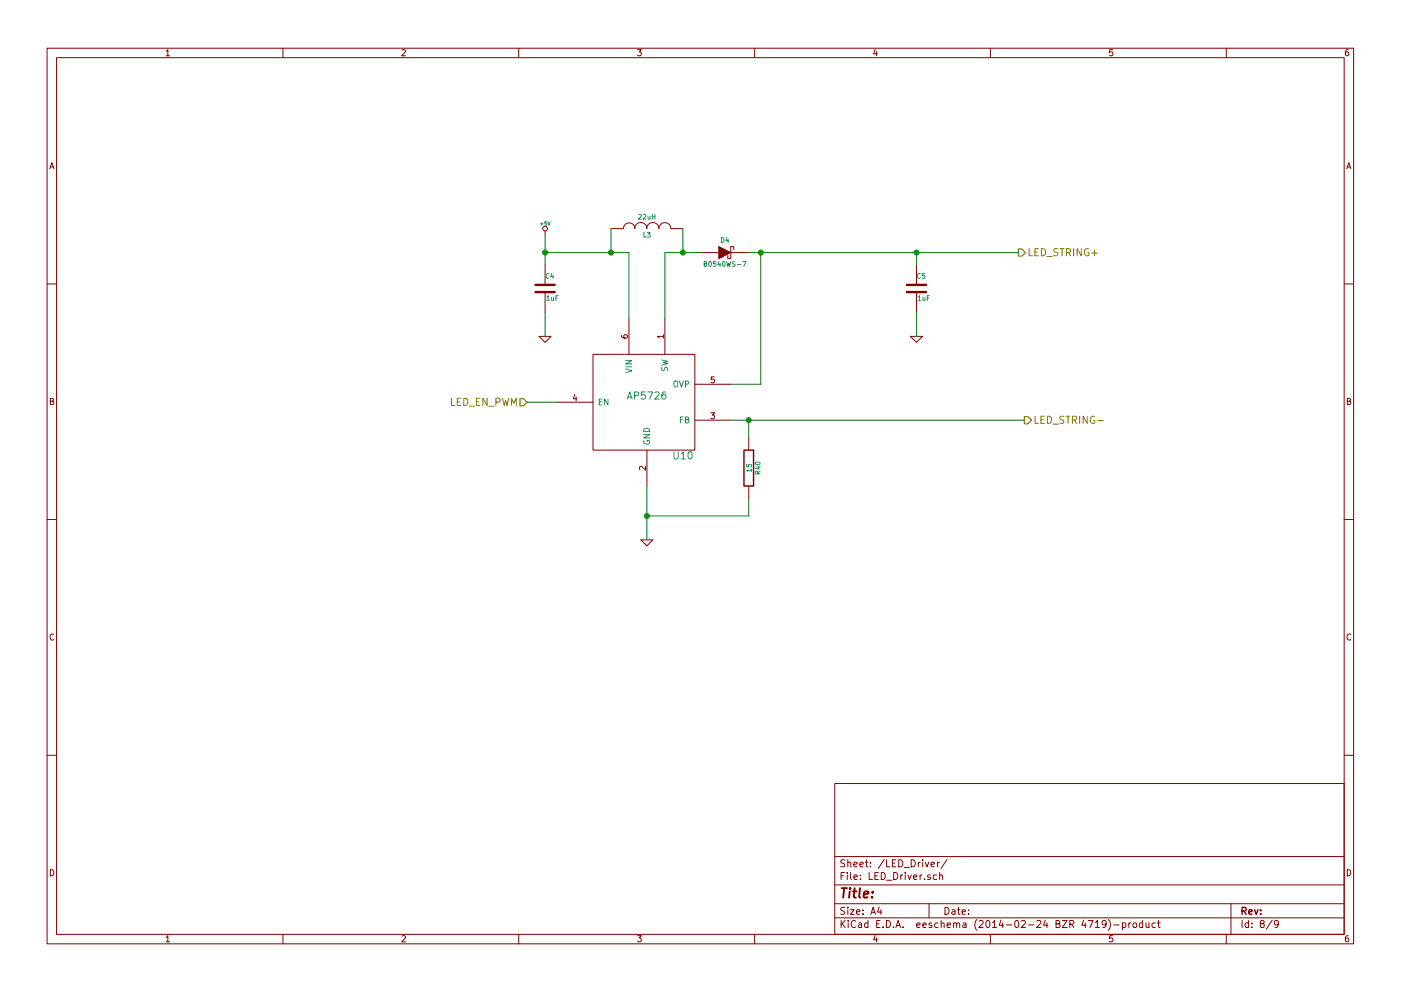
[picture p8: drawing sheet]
<svg xmlns="http://www.w3.org/2000/svg" width="297mm" height="210mm" viewBox="0 0 297 210" stroke-linecap="round" stroke-linejoin="round" font-family="sans-serif">
<g fill="none" stroke="#840000" stroke-width=".21">
<path d="M10 10.2h277v190h-277zM12 12.2h273v186h-273zM35.2 10.9l.4-.4v1.3M35.2 11.8h.8M60 10.2v2M85.2 10.6l.5-.1 .3 .4-.8 .9h.8M110 10.2v2M135.2 10.5h.8l-.5 .5 .3 .1 .2 .2-.1 .4-.2 .1-.5-.1M160 10.2v2M185.5 10.5l-.3 .9h.8M185.9 11v.8M210 10.2v2"/>
<path d="M235.9 10.5h-.6l-.1 .6h.6l.2 .5-.3 .2-.5-.1M260 10.2v2M285.9 10.5l-.4 .1-.2 .2-.1 .8 .3 .2 .4-.1 .1-.4-.1-.2-.4-.1-.3 .3M10.6 35.8l.4-1.3 .4 1.3M10.7 35.4h.6M285.5 35.8l.5-1.3 .4 1.3M285.7 35.4h.6M115.6 49v.8M115.6 56.1v4.3M129.5 48.5h2.6M132.2 48.5a1.22 1.22 0 0 1 1.2-1.2 1.22 1.22 0 0 1 1.2 1.2M134.6 48.5a1.3 1.3 0 0 1 1.3-1.3 1.3 1.3 0 0 1 1.3 1.3"/>
<path d="M137.1 48.5a1.3 1.3 0 0 1 1.3-1.3 1.3 1.3 0 0 1 1.3 1.3 1.27 1.27 0 0 1 1.3-1.3 1.27 1.27 0 0 1 1.2 1.3h2.6M148.6 53.6h3.8M154.9 53.6h3.8M155.6 53v-.7h-.7v2.6h-.6v-.7M194.3 56.1v4.3M10 60.2h2M114.3 71.4h2.5l-1.2 1.2zM115.6 62v4.3M125.7 75.2h21.6v20.3h-21.6zM131.8 71.1v.4l.3 .2h.7l.2-.2-.1-.4h-.6v.4l.2 .2M133.3 67.6v7.6M140.7 71.4h-1.3l.4 .3"/>
<path d="M140.7 71v.7M141 67.6v7.6M151.4 80h-.6v.5h.6v.6l-.1 .1-.5-.1M193 71.4h2.6l-1.3 1.2zM194.3 62v4.3M285 60.2h2M10.7 85.1h.5l.1-.5-.6-.1v1.3h.5l.2-.4-.3-.3M118.1 85.3h7.6M121.8 83.7l-.2 .9h.7M122.1 84.2v.8M136.9 99v.7l-1-.7-.3 .2 .1 .5M137.2 95.5v7.6"/>
<path d="M147.3 89.1h7.6M147.3 81.5h7.6M150.7 87.6h.8l-.4 .5 .3 .1v.5l-.1 .1-.6-.1M158.7 93v2.5M285.6 85.1h.6l.1-.5-.7-.1v1.3h.6l.2-.4-.3-.3M10 110.2h2M135.9 114.5h2.5l-1.2 1.3zM158.7 103.1v2.6M285 110.2h2M11.4 134.6a.58 .58 0 0 0-.8 .5 .58 .58 0 0 0 .8 .6M286.4 134.6a.58 .58 0 0 0-.8 .5 .58 .58 0 0 0 .8 .6M10 160.2h2"/>
<path d="M177 166.2h108v32h-108zM285 160.2h2M10.7 184.5a.65 .65 0 0 1 .7 .7 .65 .65 0 0 1-.7 .6zM35.2 198.9l.4-.4v1.3M35.2 199.8h.8M60 198.2v2M85.2 198.6l.5-.1 .3 .4-.8 .9h.8M110 198.2v2M135.2 198.5h.8l-.5 .5 .3 .1 .2 .2-.1 .4-.2 .1-.5-.1M160 198.2v2M177 194.7h108M177 191.7h108"/>
<path d="M177 187.8h108M177 181.7h108M178.3 195.3v1.5M178.3 185.8h.5M178.5 195.9l.7 .9M179 185.1h-.7v1.5M179.1 192.6l-.6-.1-.2 .3v.3l.7 .3v.5l-.2 .1-.5-.1M179.1 182.5l-.6-.1-.2 .3v.3l.7 .4v.4l-.2 .1-.5-.1M179.2 195.3l-.9 .9M179.6 185.1v.2M179.6 185.6v1M179.8 192.5v.2"/>
<path d="M179.8 183.1l.2-.2 .3 .1 .1 .9M179.8 182.4v1.5M179.8 193v1M179.8 195.3v.1M179.8 195.8v1M180.3 193h.8l-.8 1h.8M180.3 185.1v1.3l.2 .2M181 183.4l.7-.1v-.3l-.4-.1-.3 .2 .1 .7h.6M181.1 186.1l.7-.1-.1-.3-.4-.1-.2 .2v.7h.6M181.4 195.4a.71 .71 0 0 0-1 .5 .71 .71 0 0 0 .7 .9l.3-.1M181.6 193.5l.7-.1v-.3l-.5-.1-.2 .2 .1 .7h.6M182 195.9h.6l.1 .9"/>
<path d="M182.3 183.4l.7-.1v-.3l-.5-.1-.2 .2 .1 .7h.6M182.4 186.5v.1M182.4 185.7v.1M182.7 196.2l-.7 .2 .2 .4 .5-.1M183 193.9v.1M183 193.1v.1M183.5 182.9h.5M183.7 182.4v1.3l.3 .2M184 195.9l-.4-.1-.3 .3 .1 .6 .2 .1 .4-.1M184 195.3v1.5M184.3 185.1v1.5h.7M184.6 183.8v.1"/>
<path d="M184.6 183v.1M184.6 194l.5-1.5 .5 1.5M184.8 193.6h.7M185.5 185.8h.5M185.5 198.4l-.3 1h.8M185.9 199v.8M185.9 196h.5M186.2 185.1h-.7v1.5h.7M186.4 192.4l-.3 1.1h.9M186.6 195.3h-.7v1.5h.7M186.8 193v1M186.8 185.1a.76 .76 0 0 1 .9 .8 .76 .76 0 0 1-.9 .7z"/>
<path d="M187.2 196.7v.1M187.5 182.3l-1.3 2M187.9 195.3a.76 .76 0 0 1 .9 .7 .76 .76 0 0 1-.9 .8zM188 182.4v1.5h.7M188 186.8h1.1M189.2 183.1h.5M189.4 196.7v.1M189.5 185.1a.76 .76 0 0 1 .9 .8 .76 .76 0 0 1-.9 .7zM189.9 182.4h-.7v1.5h.7M189.9 196.8l.5-1.5 .5 1.5M190.1 196.4h.7M190.6 182.4a.76 .76 0 0 1 .8 .8 .76 .76 0 0 1-.8 .7z"/>
<path d="M191 185.6v1M191.4 185.6l-.4 .3M191.4 196.7v.1M191.7 184.1h1.1M191.9 185.1v.2M191.9 185.6v1M192.5 185.6l.3 1 .4-1M193.2 182.4a.76 .76 0 0 1 .9 .8 .76 .76 0 0 1-.9 .7zM193.7 186.1l.7-.1v-.3l-.5-.1-.2 .2 .1 .7h.6M194.4 196.3l.7-.1-.1-.3-.4-.1-.2 .2v.7h.6M194.7 182.9v1M195.1 185.6v1"/>
<path d="M195.1 182.9l-.4 .3M195.5 185.6l-.4 .3M195.6 182.4v.2M195.6 182.9v1M195.7 196.3l.7-.1-.1-.3-.4-.1-.2 .2v.7h.6M196 186.5v.1M196.2 182.9l.3 1 .4-1M197 191.7v3M197.2 185.7l-.3-.1-.3 .2 .1 .2 .5 .2v.3h-.6M197.4 183.4l.7-.1v-.3l-.5-.1-.2 .2 .1 .7h.6M197.5 195.9l-.3-.1-.2 .2v.2l.5 .2v.3h-.5M198.6 185.7l-.5-.1-.2 .3v.6l.2 .1 .5-.1"/>
<path d="M198.8 182.9v1M198.9 195.9l-.4-.1-.3 .3v.6l.3 .1 .4-.1M199.2 182.9l-.4 .3M199.2 185.7l.2-.1 .4 .1 .1 .9M199.2 185.1v1.5M199.5 195.9l.2-.1 .4 .1 .1 .9M199.5 195.3v1.5M200.4 192.5a.76 .76 0 0 1 .8 .8 .76 .76 0 0 1-.8 .7zM200.8 182.3l-1.3 2M200.8 196.3l.7-.1v-.3l-.5-.1-.2 .2 .1 .7h.6M201.9 193.1h.5l.1 .9M202.2 195.9l.2-.1 .4 .1v.9"/>
<path d="M202.2 195.8v1M202.5 193.4l-.7 .2 .2 .4 .5-.1M202.8 196l.2-.2 .4 .1 .1 .9M203 193h.6M203.2 192.5v1.3l.4 .2M204 193.5l.7-.1-.1-.3-.4-.1-.2 .2 .1 .7h.5M204.2 195.9h.6v.9M204.8 196.2l-.7 .2 .2 .4 .5-.1M205.4 193.9v.1M205.4 193.1v.1M207.1 195.1a1.71 1.71 0 0 0 0 2.3M207.6 195.4l.6-.1 .3 .4-1 1.1h1"/>
<path d="M209.2 195.4l.2-.1a.8 .8 0 0 1 .5 .7 .8 .8 0 0 1-.5 .8l-.4-.6zM210 198.2v2M210.4 195.7l.5-.4v1.5M210.4 196.8h.9M212.2 195.2l-.3 1.1h.9M212.6 195.8v1M213.4 196.2h1.1M215.3 195.4l.2-.1a.8 .8 0 0 1 .5 .7 .8 .8 0 0 1-.5 .8l-.4-.6zM216.6 195.4l.5-.1 .3 .4-.9 1.1h.9M218.1 196.2h1.1M219.8 195.4l.6-.1 .3 .4-.9 1.1h.9M221.6 195.2l-.3 1.1h.9"/>
<path d="M222 195.8v1M223.9 196l.7-.1v-.5l-.2-.1h-.5v1.5h.6l.2-.1 .1-.4-.4-.3M225.2 195.3h1.1l-1.1 1.5h1.1M226.8 196.1l.7-.1 .2-.2-.1-.4-.2-.1h-.6v1.5M227.2 196.1l.5 .7M229.7 195.2l-.3 1.1h.9M230.1 195.8v1M230.7 195.3h1l-.6 1.5M232.2 195.7l.5-.4v1.5M232.2 196.8h.9M234.5 195.9l-.3 .3h-.3l-.2-.3v-.3l.2-.3h.3l.3 .3a1.01 1.01 0 0 1-.4 1.2h-.3M235 195.1a1.71 1.71 0 0 1 0 2.3"/>
<path d="M235.9 198.5h-.6l-.1 .6h.6l.2 .5-.3 .2-.5-.1M236.1 196.2h1.2M238 195.9l.4-.1 .3 .3-.1 .6h-.6M238 195.8v1.5M239.3 195.8v1M239.8 195.8l-.5 .3M240.3 195.9l.2-.1 .4 .1 .1 .6-.1 .2-.4 .1-.2-.1zM242.3 195.9l-.5-.1-.2 .3v.6l.2 .1 .5-.1M242.3 195.3v1.5M243 195.8l.1 .9 .3 .1 .2-.1M243.6 195.8v1M245 195.9l-.5-.1-.3 .3 .1 .6 .2 .1 .5-.1"/>
<path d="M245.4 195.8h.6M245.6 195.3v1.3l.4 .2M260 198.2v2M261 191.7v6.5M263.3 195.3v1.5M264.7 195.9l-.4-.1-.3 .3 .1 .6 .2 .1 .4-.1M264.7 195.3v1.5M265.4 196.7v.1M265.4 195.9v.1M267.5 195.9l-.3-.2 .1-.3 .2-.1 .4 .1 .1 .2v.2l-.5 .1-.3 .3v.3l.3 .3h.3l.2-.3v-.3l-.2-.3M269.7 195.2l-1.2 1.9M271 195.9l-.2 .3h-.3l-.3-.3v-.3l.3-.3h.3l.2 .3a1.01 1.01 0 0 1-.4 1.2h-.3"/>
<path d="M285.6 184.5a.65 .65 0 0 1 .8 .7 .65 .65 0 0 1-.8 .6zM285.9 198.5l-.4 .1-.2 .2-.1 .8 .3 .2 .4-.1 .1-.4-.1-.2-.4-.1-.3 .3"/>
<circle cx="115.6" cy="48.5" r=".51"/>
</g>
<path d="M157.7 95.5h2.1v7.6h-2.1zM263.3 193.3l.8-.1 .1-.2-.1-.3-.2-.2h-.6v1.5M263.7 193.3l.5 .7M264.8 193.5l.7-.1-.1-.3-.4-.1-.2 .2v.7h.6M266 193l.3 1 .4-1M267.3 193.9v.1M267.3 193.1v.1" fill="none" stroke="#840000" stroke-width=".3"/>
<path d="M178.4 188.4h1.2M179 188.4l-.2 2M180.2 189.1l-.2 1.3M180.2 188.4v.2l.1-.1-.1-.1v.2M180.8 189.1h.8M181.2 188.4l-.2 1.8 .1 .1 .4 .1M182.3 188.4l-.2 1.8 .3 .2M183.1 189.8l1-.2v-.4h-.8l-.2 1 .2 .2 .6-.1M184.9 190.3v.1M185 189.2v.2l-.1-.1 .1-.1v.2" fill="none" stroke="#840000" stroke-width=".41"/>
<g fill="none" stroke="#848400" stroke-width=".21">
<path d="M218.2 52.8v1.5h.7M219.4 53.5h.5M220.2 52.8h-.8v1.5h.8M220.8 52.8a.77 .77 0 0 1 .9 .7 .77 .77 0 0 1-.9 .8zM222 54.4h1.1M224.3 52.8h-.6l-.2 .1v.4l.7 .3 .1 .4-.3 .3-.6-.1M224.7 52.8h.9M225.2 52.8v1.5M226.1 53.6l.7-.1 .2-.2-.1-.4-.2-.1h-.6v1.5M226.5 53.6l.5 .7M227.6 52.8v1.5M229.3 52.8v1.5l-.9-1.5v1.5"/>
<path d="M230.8 52.8a.71 .71 0 0 0-.9 .7 .71 .71 0 0 0 .9 .7l.1-.6h-.3M231.5 53.7h1.2M232.1 53.1v1.2M95.7 84.5v1.5h.7M97 85.2h.5M97.7 84.5h-.7v1.5h.7M98.3 84.5a.77 .77 0 0 1 .9 .8 .77 .77 0 0 1-.9 .7zM99.5 86.2h1.2M101 85.2h.5M101.8 84.5h-.8v1.5h.8M103.3 84.5v1.5l-.9-1.5v1.5M103.6 86.2h1.2"/>
<path d="M105.2 85.3l.7-.1 .1-.2v-.3l-.3-.2h-.5v1.5M106.6 84.5l.3 1.5 .3-1.1 .3 1.1 .3-1.5M108.4 86v-1.5l.5 1.1 .5-1.1v1.5M219.5 88.3v1.5h.7M220.7 89h.5M221.4 88.3h-.7v1.5h.7M222.1 88.3a.77 .77 0 0 1 .9 .8 .77 .77 0 0 1-.9 .7zM223.2 90h1.2M225.6 88.4l-.6-.1-.3 .3 .1 .4 .7 .2v.5l-.2 .1h-.6M226 88.3h.9M226.4 88.3v1.5M227.4 89.1l.7-.1 .2-.2-.1-.3-.2-.2h-.6v1.5"/>
<path d="M227.8 89.1l.5 .7M228.9 88.3v1.5M230.5 88.3v1.5l-.9-1.5v1.5M232.1 88.4a.71 .71 0 0 0-.9 .7 .71 .71 0 0 0 .9 .7v-.6h-.3M232.8 89.2h1.1"/>
</g>
<path d="M215.9 52.8h.8l.7 .8-.7 .8h-.8zM110.2 84.6h.8l.8 .7-.8 .8h-.8zM217.2 88.4h.7l.8 .7-.8 .8h-.7z" fill="none" stroke="#848400" stroke-width=".25"/>
<g fill="none" stroke="#008484" stroke-width=".21">
<path d="M114.6 47.5h.6M114.9 47.2v.6M115.9 47h-.4v.4l.3-.1 .1 .3-.1 .2-.3-.1M116.2 47l.2 .8 .3-.8M116.4 58.1a.44 .44 0 0 0-.6 .4 .44 .44 0 0 0 .6 .4M117 58l-.2 .7h.6M117.3 58.4v.6M135.4 45.6l.4-.1 .2 .3-.6 .7h.6M136.4 45.6l.4-.1 .1 .3-.6 .7h.6M136.5 49.3v1h.5M137.2 49.3h.6l-.3 .4 .3 .1v.4h-.6M137.4 45.8v.7l.4-.1"/>
<path d="M137.8 45.8v.7M138.3 45.5v1M138.3 46h.6M138.9 45.5v1M149.3 56l.4-.1 .1-.3-.5-.1v1h.4l.2-.3-.3-.2M150.3 55.6l.2-.1a.49 .49 0 0 1 .3 .5 .49 .49 0 0 1-.4 .5l-.1-.4zM151.8 55.5h-.5l-.1 .5 .5-.1 .1 .5h-.6M152.4 55.4l-.2 .8h.6M152.7 55.8v.7M152.9 50.4a.51 .51 0 0 1 .6 .5 .51 .51 0 0 1-.6 .5zM153.2 55.6l.2-.1a.49 .49 0 0 1 .3 .5 .49 .49 0 0 1-.4 .5l-.1-.4zM154.1 55.5l.2 1 .2-.7 .2 .7 .2-1"/>
<path d="M154.1 50.4l-.2 .7h.6M154.4 50.7v.7M155.9 55.5h-.5l-.1 .4a.43 .43 0 0 1 .5 .5l-.5 .1M156.3 56.1h.8M157.5 55.5h.6l-.4 1M195.1 58.1a.44 .44 0 0 0-.6 .4 .44 .44 0 0 0 .6 .4M196.1 58h-.5l-.1 .5h.5l.1 .4h-.6M115.9 63l.3-.3v1M115.9 63.7h.6M116.9 63.1l.1 .6 .4-.1M117.4 63.1v.6M117.9 63.2h.3"/>
<path d="M118.3 62.7h-.4v1M132.7 78.3l1.2 .4-1.2 .4M132.7 76.5h1.2l-1.2 .7h1.2M132.7 77.8h1.2M140.3 76.4l1.3 .3-1 .2 1 .3-1.3 .3M140.3 77.9v.6l.5 .1a.54 .54 0 0 1 .6-.7l.2 .2-.1 .5M194.7 63l.2-.3v1M194.7 63.7h.5M195.7 63.1v.6l.4-.1M196.1 63.1v.6M196.6 63.2h.3M197.1 62.7h-.5v1"/>
<path d="M127.1 85.2h.4M127.7 84.7h-.6v1.2h.6M128.9 84.7v1.2l-.7-1.2v1.2M133 84.7l.5-1.5 .5 1.5M133.1 84.2h.8M134.5 84l.8-.1 .1-.2-.1-.4-.2-.1h-.6v1.5M136.5 92.2h1.2l-1.2 .7h1.2M136.5 93.5a.59 .59 0 0 0 .6 .7 .59 .59 0 0 0 .6-.7h-.5v.2M136.5 91.1a.69 .69 0 0 1 .8-.2 .69 .69 0 0 1 .4 .7h-1.2zM136.8 83.2h-.8v.7l.2-.2 .5 .1 .2 .6-.3 .3-.6-.2M137.4 83.2h1l-.7 1.5M138.9 83.3l.5-.1 .4 .4-1 1.1h1"/>
<path d="M141 83.2h-.4a.99 .99 0 0 0 0 1.5l.5-.2 .1-.5-.3-.3h-.3l-.3 .3M142.9 95.9v1.2l.3 .3h.3l.3-.3v-1.2M142.9 81l.3-.2 .3 .1 .2 .8a.42 .42 0 0 1-.2 .4 .42 .42 0 0 1-.4-.1l-.2-.3zM144.1 80.8l.4 1.3 .4-1.3M144.2 89h.5M144.4 96.3l.5-.4v1.5M144.4 97.4h.9M144.9 88.5h-.7v1.2M145.3 89l.6-.1v-.3l-.6-.1v1.2h.5l.2-.4-.2-.3M145.3 81.5l.6-.1 .1-.5-.7-.1v1.3M146 96l.3-.1a.81 .81 0 0 1 .5 .7 .81 .81 0 0 1-.5 .8l-.3-.2-.1-.4zM158.3 98.5v.5l.5 .1-.1-.5 .5-.1v.6"/>
<path d="M159.3 99.8h-1l.3 .2M159.3 99.5v.5M160.2 98.2a.62 .62 0 0 1 1 .2 .59 .59 0 0 1-1.1-.1zM160.5 99.1h.7M160.8 99v.6l-.7-.3M161.2 100l-.5 .3M160.7 100.5l-.1-.5h-.4l-.1 .5h1.1"/>
</g>
<path d="M113.5 62h4.1M113.5 60.4h4.1M192.3 62h4M192.3 60.4h4" fill="none" stroke="#840000" stroke-width=".51"/>
<path d="M152.4 52.3l2.5 1.3-2.5 1.3z" fill="#840000" stroke="#840000" stroke-width=".21"/>
<g fill="none" stroke="#008400" stroke-width=".21">
<path d="M115.6 49.8v6.3M115.6 53.6h17.7v14M129.5 48.5v5.1M144.8 48.5v5.1M148.6 53.6h-7.6v14M158.7 53.6h57.2M161.3 53.6v27.9h-6.4M194.3 53.6v2.5M115.6 66.3v5.1M194.3 66.3v5.1M111.8 85.3h6.3M154.9 89.1h62.3"/>
<path d="M158.7 89.1v3.9M137.2 103.1v11.4M158.7 105.7v3.8h-21.5"/>
</g>
<g fill="#008400" stroke="#008400" stroke-width=".25">
<circle cx="115.6" cy="53.6" r=".51"/>
<circle cx="129.5" cy="53.6" r=".51"/>
<circle cx="144.8" cy="53.6" r=".51"/>
<circle cx="161.3" cy="53.6" r=".51"/>
<circle cx="194.3" cy="53.6" r=".51"/>
<circle cx="137.2" cy="109.5" r=".51"/>
<circle cx="158.8" cy="89.1" r=".51"/>
</g>
</svg>
